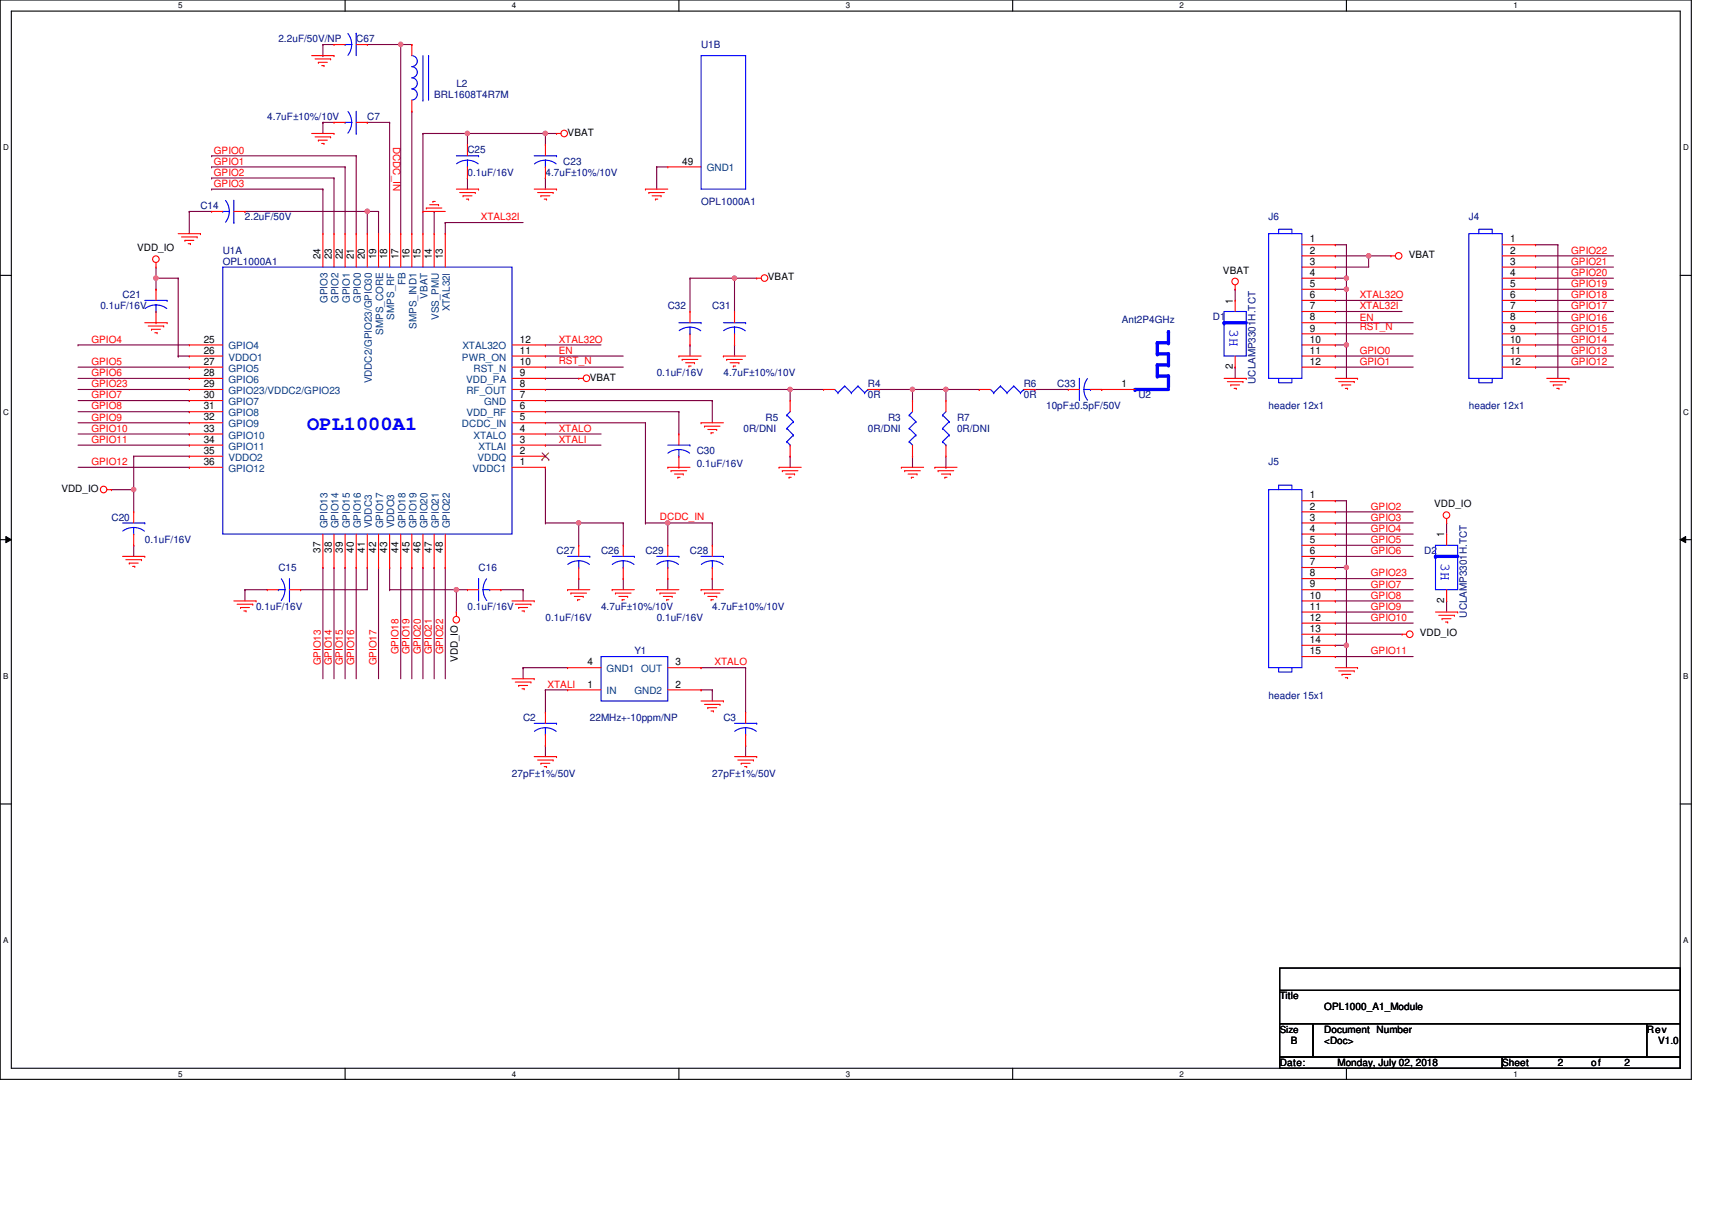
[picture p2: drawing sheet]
<svg xmlns="http://www.w3.org/2000/svg" width="297mm" height="210mm" viewBox="0 0 297 210" stroke-linecap="round" stroke-linejoin="round" font-family="sans-serif">
<defs><g id="words">
<text font-size="3.5" fill="#00f" x="53.3" y="74.6">OPL1000A1</text>
<g font-size="2.5" fill="#00f">
<text x="213.3" y="57.1" transform="rotate(90 213.3 57.1)">3H</text>
<text x="250" y="97.7" transform="rotate(90 250 97.7)">3H</text>
</g>
<g font-size="1.7" fill="#00007f">
<text x="48.3" y="7.3">2.2uF/50V/NP</text>
<text x="61.8" y="7.3">C67</text>
<text x="121.6" y="8.3">U1B</text>
<text x="75.3" y="17">BRL1608T4R7M</text>
<text x="79.2" y="15">L2</text>
<text x="46.4" y="20.8">4.7uF±10%/10V</text>
<text x="63.7" y="20.8">C7</text>
<text x="81.1" y="26.6">C25</text>
<text x="97.7" y="28.6">C23</text>
<text x="81.1" y="30.5">0.1uF/16V</text>
<text x="94.6" y="30.5">4.7uF±10%/10V</text>
<text x="121.6" y="35.5">OPL1000A1</text>
<text x="34.8" y="36.3">C14</text>
<text x="42.5" y="38.2">2.2uF/50V</text>
<text x="220.1" y="38.2">J6</text>
<text x="254.8" y="38.2">J4</text>
<text x="38.6" y="44">U1A</text>
<text x="38.6" y="45.9">OPL1000A1</text>
<text x="17.4" y="53.7">0.1uF/16V</text>
<text x="21.3" y="51.7">C21</text>
<text x="115.9" y="53.7">C32</text>
<text x="123.6" y="53.7">C31</text>
<text x="194.6" y="56">Ant2P4GHz</text>
<text x="210.5" y="55.6">D1</text>
<text x="113.9" y="65.2">0.1uF/16V</text>
<text x="125.5" y="65.2">4.7uF±10%/10V</text>
<text x="150.6" y="67.2">R4</text>
<text x="150.6" y="69.1">0R</text>
<text x="177.6" y="67.2">R6</text>
<text x="177.6" y="69.1">0R</text>
<text x="181.5" y="71">10pF±0.5pF/50V</text>
<text x="183.4" y="67.2">C33</text>
<text x="197.5" y="69.1">U2</text>
<text x="217.8" y="66.6" transform="rotate(-90 217.8 66.6)">UCLAMP3301H.TCT</text>
<text x="220.1" y="71">header 12x1</text>
<text x="254.8" y="71">header 12x1</text>
<text x="129" y="74.9">0R/DNI</text>
<text x="132.8" y="73">R5</text>
<text x="150.6" y="74.9">0R/DNI</text>
<text x="154.1" y="73">R3</text>
<text x="166" y="73">R7</text>
<text x="166" y="74.9">0R/DNI</text>
<text x="120.9" y="78.8">C30</text>
<text x="120.9" y="81.1">0.1uF/16V</text>
<text x="220.1" y="80.7">J5</text>
<text x="19.3" y="90.3">C20</text>
<text x="25.1" y="94.2">0.1uF/16V</text>
<text x="48.3" y="99">C15</text>
<text x="83" y="99">C16</text>
<text x="96.6" y="96.1">C27</text>
<text x="104.3" y="96.1">C26</text>
<text x="112" y="96.1">C29</text>
<text x="119.7" y="96.1">C28</text>
<text x="247.1" y="96.1">D2</text>
<text x="44.4" y="105.8">0.1uF/16V</text>
<text x="81.1" y="105.8">0.1uF/16V</text>
<text x="94.6" y="107.7">0.1uF/16V</text>
<text x="104.3" y="105.8">4.7uF±10%/10V</text>
<text x="113.9" y="107.7">0.1uF/16V</text>
<text x="123.6" y="105.8">4.7uF±10%/10V</text>
<text x="254.5" y="107.1" transform="rotate(-90 254.5 107.1)">UCLAMP3301H.TCT</text>
<text x="110.1" y="113.5">Y1</text>
<text x="90.8" y="125.1">C2</text>
<text x="102.3" y="125.1">22MHz+-10ppm/NP</text>
<text x="125.5" y="125.1">C3</text>
<text x="220.1" y="121.2">header 15x1</text>
<text x="88.8" y="134.7">27pF±1%/50V</text>
<text x="123.6" y="134.7">27pF±1%/50V</text>
</g>
<g font-size="1.7">
<text x="98.5" y="23.5">VBAT</text>
<text x="118.3" y="28.6">49</text>
<text x="23.8" y="43.6">VDD_IO</text>
<text x="55.6" y="45" transform="rotate(-90 55.6 45)">24</text>
<text x="57.5" y="45" transform="rotate(-90 57.5 45)">23</text>
<text x="59.5" y="45" transform="rotate(-90 59.5 45)">22</text>
<text x="61.4" y="45" transform="rotate(-90 61.4 45)">21</text>
<text x="63.3" y="45" transform="rotate(-90 63.3 45)">20</text>
<text x="65.3" y="45" transform="rotate(-90 65.3 45)">19</text>
<text x="67.2" y="45" transform="rotate(-90 67.2 45)">18</text>
<text x="69.1" y="45" transform="rotate(-90 69.1 45)">17</text>
<text x="71.1" y="45" transform="rotate(-90 71.1 45)">16</text>
<text x="73" y="45" transform="rotate(-90 73 45)">15</text>
<text x="74.9" y="45" transform="rotate(-90 74.9 45)">14</text>
<text x="76.9" y="45" transform="rotate(-90 76.9 45)">13</text>
<text x="212.2" y="47.5">VBAT</text>
<text x="227.2" y="42.1">1</text>
<text x="227.2" y="44">2</text>
<text x="227.2" y="45.9">3</text>
<text x="227.2" y="47.9">4</text>
<text x="244.4" y="44.8">VBAT</text>
<text x="262" y="42.1">1</text>
<text x="262" y="44">2</text>
<text x="262" y="45.9">3</text>
<text x="262" y="47.9">4</text>
<text x="133.2" y="48.6">VBAT</text>
<text x="213.9" y="52.7" transform="rotate(-90 213.9 52.7)">1</text>
<text x="227.2" y="49.8">5</text>
<text x="227.2" y="51.7">6</text>
<text x="227.2" y="53.6">7</text>
<text x="262" y="49.8">5</text>
<text x="262" y="51.7">6</text>
<text x="262" y="53.6">7</text>
<text x="35.3" y="59.4">25</text>
<text x="90.2" y="59.4">12</text>
<text x="227.2" y="55.6">8</text>
<text x="227.2" y="57.5">9</text>
<text x="227.2" y="59.4">10</text>
<text x="262" y="55.6">8</text>
<text x="262" y="57.5">9</text>
<text x="262" y="59.4">10</text>
<text x="35.3" y="61.4">26</text>
<text x="35.3" y="63.3">27</text>
<text x="35.3" y="65.2">28</text>
<text x="90.2" y="65.2">9</text>
<text x="90.2" y="63.3">10</text>
<text x="90.2" y="61.4">11</text>
<text x="213.9" y="64.1" transform="rotate(-90 213.9 64.1)">2</text>
<text x="227.2" y="61.4">11</text>
<text x="227.2" y="63.3">12</text>
<text x="262" y="61.4">11</text>
<text x="262" y="63.3">12</text>
<text x="35.3" y="69.1">30</text>
<text x="35.3" y="67.2">29</text>
<text x="35.3" y="71">31</text>
<text x="90.2" y="71">6</text>
<text x="90.2" y="69.1">7</text>
<text x="90.2" y="67.2">8</text>
<text x="102.3" y="66">VBAT</text>
<text x="194.6" y="67.2">1</text>
<text x="35.3" y="74.9">33</text>
<text x="35.3" y="72.9">32</text>
<text x="35.3" y="76.8">34</text>
<text x="90.2" y="76.8">3</text>
<text x="90.2" y="74.9">4</text>
<text x="90.2" y="72.9">5</text>
<text x="35.3" y="80.7">36</text>
<text x="35.3" y="78.7">35</text>
<text x="90.2" y="80.7">1</text>
<text x="90.2" y="78.7">2</text>
<text x="10.6" y="85.3">VDD_IO</text>
<text x="227.2" y="86.5">1</text>
<text x="227.2" y="88.4">2</text>
<text x="248.9" y="88">VDD_IO</text>
<text x="55.6" y="95.9" transform="rotate(-90 55.6 95.9)">37</text>
<text x="57.5" y="95.9" transform="rotate(-90 57.5 95.9)">38</text>
<text x="59.5" y="95.9" transform="rotate(-90 59.5 95.9)">39</text>
<text x="61.4" y="95.9" transform="rotate(-90 61.4 95.9)">40</text>
<text x="63.3" y="95.9" transform="rotate(-90 63.3 95.9)">41</text>
<text x="65.3" y="95.9" transform="rotate(-90 65.3 95.9)">42</text>
<text x="67.2" y="95.9" transform="rotate(-90 67.2 95.9)">43</text>
<text x="69.1" y="95.9" transform="rotate(-90 69.1 95.9)">44</text>
<text x="71.1" y="95.9" transform="rotate(-90 71.1 95.9)">45</text>
<text x="73" y="95.9" transform="rotate(-90 73 95.9)">46</text>
<text x="74.9" y="95.9" transform="rotate(-90 74.9 95.9)">47</text>
<text x="76.9" y="95.9" transform="rotate(-90 76.9 95.9)">48</text>
<text x="227.2" y="90.3">3</text>
<text x="227.2" y="92.2">4</text>
<text x="227.2" y="94.2">5</text>
<text x="250.6" y="93.2" transform="rotate(-90 250.6 93.2)">1</text>
<text x="227.2" y="96.1">6</text>
<text x="227.2" y="98">7</text>
<text x="227.2" y="100">8</text>
<text x="227.2" y="101.9">9</text>
<text x="227.2" y="103.8">10</text>
<text x="227.2" y="105.8">11</text>
<text x="227.2" y="107.7">12</text>
<text x="250.6" y="104.6" transform="rotate(-90 250.6 104.6)">2</text>
<text x="227.2" y="109.6">13</text>
<text x="227.2" y="111.5">14</text>
<text x="227.2" y="113.5">15</text>
<text x="246.4" y="110.4">VDD_IO</text>
<text x="79.4" y="114.9" transform="rotate(-90 79.4 114.9)">VDD_IO</text>
<text x="102" y="119.3">1</text>
<text x="102" y="115.4">4</text>
<text x="117.2" y="119.3">2</text>
<text x="117.2" y="115.4">3</text>
<text x="222" y="173.4">Title</text>
<text x="222" y="179.1">Size</text>
<text x="229.8" y="179.1">Document Number</text>
<text x="229.8" y="175.3">OPL1000_A1_Module</text>
<text x="285.7" y="179.1">Rev</text>
<text x="222" y="184.9">Date:</text>
<text x="224" y="181.1">B</text>
<text x="229.8" y="181.1">&lt;Doc&gt;</text>
<text x="232.1" y="184.9">Monday, July 02, 2018</text>
<text x="260.6" y="184.9">Sheet</text>
<text x="270.3" y="184.9">2</text>
<text x="276.1" y="184.9">of</text>
<text x="281.9" y="184.9">2</text>
<text x="287.7" y="181.1">V1.0</text>
</g>
<g font-size="1.7" fill="#f00">
<text x="37.1" y="28.6">GPIO1</text>
<text x="37.1" y="26.6">GPIO0</text>
<text x="68.2" y="25.5" transform="rotate(90 68.2 25.5)">DCDC_IN</text>
<text x="37.1" y="32.4">GPIO3</text>
<text x="37.1" y="30.5">GPIO2</text>
<text x="83.4" y="38.2">XTAL32I</text>
<text x="272.6" y="44">GPIO22</text>
<text x="272.6" y="46">GPIO21</text>
<text x="272.6" y="47.9">GPIO20</text>
<text x="235.9" y="53.7">XTAL32I</text>
<text x="235.9" y="51.7">XTAL32O</text>
<text x="272.6" y="53.7">GPIO17</text>
<text x="272.6" y="49.8">GPIO19</text>
<text x="272.6" y="51.7">GPIO18</text>
<text x="15.9" y="59.5">GPIO4</text>
<text x="96.9" y="59.5">XTAL32O</text>
<text x="235.9" y="55.6">EN</text>
<text x="235.9" y="57.3">RST_N</text>
<text x="272.6" y="59.5">GPIO14</text>
<text x="272.6" y="57.5">GPIO15</text>
<text x="272.6" y="55.6">GPIO16</text>
<text x="15.9" y="65.3">GPIO6</text>
<text x="15.9" y="63.3">GPIO5</text>
<text x="96.9" y="63.1">RST_N</text>
<text x="96.9" y="61.4">EN</text>
<text x="235.9" y="61.4">GPIO0</text>
<text x="235.9" y="63.3">GPIO1</text>
<text x="272.6" y="63.3">GPIO12</text>
<text x="272.6" y="61.4">GPIO13</text>
<text x="15.9" y="67.2">GPIO23</text>
<text x="15.9" y="71">GPIO8</text>
<text x="15.9" y="69.1">GPIO7</text>
<text x="15.9" y="76.8">GPIO11</text>
<text x="15.9" y="74.9">GPIO10</text>
<text x="15.9" y="73">GPIO9</text>
<text x="96.9" y="74.9">XTALO</text>
<text x="96.9" y="76.8">XTALI</text>
<text x="15.9" y="80.7">GPIO12</text>
<text x="237.8" y="88.4">GPIO2</text>
<text x="114.5" y="90.1">DCDC_IN</text>
<text x="237.8" y="90.3">GPIO3</text>
<text x="237.8" y="92.3">GPIO4</text>
<text x="237.8" y="94.2">GPIO5</text>
<text x="237.8" y="96.1">GPIO6</text>
<text x="237.8" y="100">GPIO23</text>
<text x="237.8" y="101.9">GPIO7</text>
<text x="237.8" y="103.9">GPIO8</text>
<text x="237.8" y="105.8">GPIO9</text>
<text x="237.8" y="107.7">GPIO10</text>
<text x="69.1" y="113.5" transform="rotate(-90 69.1 113.5)">GPIO18</text>
<text x="71.1" y="113.5" transform="rotate(-90 71.1 113.5)">GPIO19</text>
<text x="73" y="113.5" transform="rotate(-90 73 113.5)">GPIO20</text>
<text x="74.9" y="113.5" transform="rotate(-90 74.9 113.5)">GPIO21</text>
<text x="76.9" y="113.5" transform="rotate(-90 76.9 113.5)">GPIO22</text>
<text x="237.8" y="113.5">GPIO11</text>
<text x="55.6" y="115.4" transform="rotate(-90 55.6 115.4)">GPIO13</text>
<text x="57.6" y="115.4" transform="rotate(-90 57.6 115.4)">GPIO14</text>
<text x="59.5" y="115.4" transform="rotate(-90 59.5 115.4)">GPIO15</text>
<text x="61.4" y="115.4" transform="rotate(-90 61.4 115.4)">GPIO16</text>
<text x="65.3" y="115.4" transform="rotate(-90 65.3 115.4)">GPIO17</text>
<text x="95" y="119.3">XTALI</text>
<text x="124" y="115.4">XTALO</text>
</g>
<g font-size="1.7" fill="#00407f">
<text x="122.6" y="29.7">GND1</text>
<text x="56.8" y="52.6" transform="rotate(-90 56.8 52.6)">GPIO3</text>
<text x="58.8" y="52.6" transform="rotate(-90 58.8 52.6)">GPIO2</text>
<text x="60.7" y="52.6" transform="rotate(-90 60.7 52.6)">GPIO1</text>
<text x="62.6" y="52.6" transform="rotate(-90 62.6 52.6)">GPIO0</text>
<text x="70.3" y="49.5" transform="rotate(-90 70.3 49.5)">FB</text>
<text x="74.2" y="51.8" transform="rotate(-90 74.2 51.8)">VBAT</text>
<text x="78.1" y="54" transform="rotate(-90 78.1 54)">XTAL32I</text>
<text x="66.5" y="58.1" transform="rotate(-90 66.5 58.1)">SMPS_CORE</text>
<text x="68.4" y="55.4" transform="rotate(-90 68.4 55.4)">SMPS_RF</text>
<text x="72.3" y="57.1" transform="rotate(-90 72.3 57.1)">SMPS_IND1</text>
<text x="76.1" y="55.5" transform="rotate(-90 76.1 55.5)">VSS_PMU</text>
<text x="39.6" y="60.6">GPIO4</text>
<text x="39.6" y="62.5">VDDO1</text>
<text x="39.6" y="64.5">GPIO5</text>
<text x="80.2" y="62.5">PWR_ON</text>
<text x="80.2" y="60.6">XTAL32O</text>
<text x="82.2" y="64.5">RST_N</text>
<text x="39.6" y="70.3">GPIO7</text>
<text x="39.6" y="68.3">GPIO23/VDDC2/GPIO23</text>
<text x="39.6" y="66.4">GPIO6</text>
<text x="64.5" y="66.5" transform="rotate(-90 64.5 66.5)">VDDC2/GPIO23/GPIO30</text>
<text x="80.9" y="66.4">VDD_PA</text>
<text x="80.9" y="68.3">RF_OUT</text>
<text x="84" y="70.3">GND</text>
<text x="39.6" y="76.1">GPIO10</text>
<text x="39.6" y="74.1">GPIO9</text>
<text x="39.6" y="72.2">GPIO8</text>
<text x="39.6" y="78">GPIO11</text>
<text x="80.2" y="74.1">DCDC_IN</text>
<text x="80.9" y="72.2">VDD_RF</text>
<text x="82.2" y="76.1">XTALO</text>
<text x="83" y="78">XTLAI</text>
<text x="39.6" y="81.9">GPIO12</text>
<text x="39.6" y="79.9">VDDO2</text>
<text x="82" y="81.9">VDDC1</text>
<text x="82.8" y="79.9">VDDQ</text>
<text x="56.8" y="91.7" transform="rotate(-90 56.8 91.7)">GPIO13</text>
<text x="58.8" y="91.7" transform="rotate(-90 58.8 91.7)">GPIO14</text>
<text x="60.7" y="91.7" transform="rotate(-90 60.7 91.7)">GPIO15</text>
<text x="62.6" y="91.7" transform="rotate(-90 62.6 91.7)">GPIO16</text>
<text x="64.5" y="91.7" transform="rotate(-90 64.5 91.7)">VDDC3</text>
<text x="66.5" y="91.7" transform="rotate(-90 66.5 91.7)">GPIO17</text>
<text x="68.4" y="91.7" transform="rotate(-90 68.4 91.7)">VDDO3</text>
<text x="70.3" y="91.7" transform="rotate(-90 70.3 91.7)">GPIO18</text>
<text x="72.3" y="91.7" transform="rotate(-90 72.3 91.7)">GPIO19</text>
<text x="74.2" y="91.7" transform="rotate(-90 74.2 91.7)">GPIO20</text>
<text x="76.1" y="91.7" transform="rotate(-90 76.1 91.7)">GPIO21</text>
<text x="78.1" y="91.7" transform="rotate(-90 78.1 91.7)">GPIO22</text>
<text x="105.3" y="116.6">GND1 OUT</text>
<text x="105.3" y="120.5">IN</text>
<text x="110.1" y="120.5">GND2</text>
</g>
<g font-size="1.4">
<text x="30.9" y="1.5">5</text>
<text x="88.8" y="1.5">4</text>
<text x="146.7" y="1.5">3</text>
<text x="204.7" y="1.5">2</text>
<text x="262.6" y="1.5">1</text>
<text x=".5" y="26.1">D</text>
<text x="292" y="26.1">D</text>
<text x=".5" y="71.9">C</text>
<text x="292" y="71.9">C</text>
<text x=".5" y="117.8">B</text>
<text x="292" y="117.8">B</text>
<text x=".5" y="163.6">A</text>
<text x="292" y="163.6">A</text>
<text x="30.9" y="186.8">5</text>
<text x="88.8" y="186.8">4</text>
<text x="146.7" y="186.8">3</text>
<text x="204.7" y="186.8">2</text>
<text x="262.6" y="186.8">1</text>
</g>
</g></defs>
<path d="M0 0h293.5v187.2h-293.5zM2 1.9h289.5v183.4h-289.5z" fill="none" stroke="#000" stroke-width=".19"/>
<g fill="#fff">
<path d="M30.9 .2h.8v1.6h-.8z"/>
<path d="M30.9 185.5h.8v1.6h-.8z"/>
</g>
<path d="M59.9 0v1.9M59.9 185.3v1.9" fill="none" stroke="#000" stroke-width=".19"/>
<g fill="#fff">
<path d="M88.8 .2h.8v1.6h-.8z"/>
<path d="M88.8 185.5h.8v1.6h-.8z"/>
</g>
<path d="M117.8 0v1.9M117.8 185.3v1.9" fill="none" stroke="#000" stroke-width=".19"/>
<g fill="#fff">
<path d="M146.7 .2h.8v1.6h-.8z"/>
<path d="M146.7 185.5h.8v1.6h-.8z"/>
</g>
<path d="M175.7 0v1.9M175.7 185.3v1.9" fill="none" stroke="#000" stroke-width=".19"/>
<g fill="#fff">
<path d="M204.7 .2h.7v1.6h-.7z"/>
<path d="M204.7 185.5h.7v1.6h-.7z"/>
</g>
<path d="M233.6 0v1.9M233.6 185.3v1.9" fill="none" stroke="#000" stroke-width=".19"/>
<g fill="#fff">
<path d="M262.6 .2h.7v1.6h-.7z"/>
<path d="M262.6 185.5h.7v1.6h-.7z"/>
<path d="M.5 24.8h1v1.6h-1z"/>
<path d="M292 24.8h1v1.6h-1z"/>
<path d="M.5 70.7h1v1.5h-1z"/>
<path d="M292 70.7h1v1.5h-1z"/>
</g>
<path d="M0 47.8h2M291.5 47.8h2" fill="none" stroke="#000" stroke-width=".19"/>
<g fill="#fff">
<path d="M.5 116.5h.9v1.6h-.9z"/>
<path d="M292 116.5h.9v1.6h-.9z"/>
</g>
<path d="M0 93.6h2M291.5 93.6h2" fill="none" stroke="#000" stroke-width=".19"/>
<path d="M1 93.1l1 .5-1 .5zM291.5 93.6l1-.5v1z" fill="#000"/>
<path d="M1 93.1l1 .5-1 .5zM291.5 93.6l1-.5v1z" fill="none" stroke="#000" stroke-width=".17"/>
<g fill="#fff">
<path d="M.5 162.4h.9v1.5h-.9z"/>
<path d="M292 162.4h.9v1.5h-.9z"/>
</g>
<path d="M0 139.5h2M291.5 139.5h2" fill="none" stroke="#000" stroke-width=".19"/>
<g fill="none" stroke="#7f0040" stroke-width=".19">
<path d="M56 98.4h.1M56 98.4v19.4M58 98.4h.1M58 98.4v19.4M59.9 98.4h.1M59.9 98.4v19.4M61.8 98.4h.1M61.8 98.4v19.4M63.7 98.4h.1M63.7 98.4v3.9h-11.5M65.7 98.4h.1M65.7 98.4v19.4"/>
<path d="M69.5 98.4h.1M69.5 98.4v19.4M71.5 98.4h.1M71.5 98.4v19.4M73.4 98.4h.1M73.4 98.4v19.4M75.3 98.4h.1M75.3 98.4v19.4M77.3 98.4h.1M77.3 98.4v19.4M42.5 102.3h.1M42.5 102.3h3.9"/>
<path d="M52.2 102.3h.1M67.6 102.3h.1M67.6 102.3h11.6M90.8 115.8h.1M90.8 115.8h7.7M94.6 119.7h.1M94.6 119.7h3.9M94.6 119.7v3.8M121.6 119.7h.1M121.6 115.8h.1M121.6 119.7h2M121.6 115.8h7.8"/>
<path d="M123.6 119.7h.1M123.6 119.7v1.9M129.4 115.8h.1M129.4 115.8v7.7M94.6 129.3h.1M94.6 129.3v2M129.4 129.3h.1M129.4 129.3v2"/>
</g>
<circle cx="79.2" cy="102.3" r=".38" fill="#f0f"/>
<circle cx="79.2" cy="102.3" r=".38" fill="none" stroke="#f0f" stroke-width=".19"/>
<g fill="none" stroke="#7f0040" stroke-width=".19">
<path d="M231.7 44.4h.1M231.7 46.3h.1M231.7 44.4h9.6M237.5 44.4h.1M237.5 44.4v1.9h-5.8M67.6 98.4h.1M67.6 98.4v3.9M231.7 90.7h.1M231.7 88.8h.1M231.7 92.6h.1M231.7 94.6h.1M231.7 96.5h.1"/>
<path d="M231.7 90.7h13.5M231.7 88.8h13.5M231.7 92.6h13.5M231.7 94.6h13.5M231.7 96.5h13.5M251 90.7h.1M251 90.7v1.9M79.2 102.3h.1M79.2 102.3h1.9M79.2 102.3v3.9M86.9 102.3h.1M86.9 102.3h3.9"/>
<path d="M251 104.2h.1M251 104.2v2"/>
</g>
<circle cx="237.5" cy="44.4" r=".38" fill="#f0f"/>
<circle cx="237.5" cy="44.4" r=".38" fill="none" stroke="#f0f" stroke-width=".19"/>
<g fill="none" stroke="#7f0040" stroke-width=".19">
<path d="M231.7 54h.1M231.7 52.1h.1M231.7 56h.1M231.7 57.9h.1M231.7 42.5h.1M231.7 48.3h.1M231.7 54h11.6M231.7 52.1h11.6M231.7 56h13.5M231.7 57.9h13.5M231.7 42.5h1.9M231.7 48.3h1.9"/>
<path d="M233.6 42.5h.1M233.6 48.3h.1M233.6 42.5v7.7M231.7 61.8h.1M231.7 63.7h.1M231.7 61.8h13.5M231.7 63.7h13.5"/>
</g>
<circle cx="233.6" cy="50.2" r=".38" fill="#f0f"/>
<circle cx="233.6" cy="50.2" r=".38" fill="none" stroke="#f0f" stroke-width=".19"/>
<circle cx="233.6" cy="48.2" r=".38" fill="#f0f"/>
<circle cx="233.6" cy="48.2" r=".38" fill="none" stroke="#f0f" stroke-width=".19"/>
<path d="M231.7 50.2h.1M231.7 59.8h.1M231.7 50.2h1.9M233.6 50.2h.1M233.6 50.2v9.6h-1.9" fill="none" stroke="#7f0040" stroke-width=".19"/>
<circle cx="233.6" cy="59.8" r=".38" fill="#f0f"/>
<circle cx="233.6" cy="59.8" r=".38" fill="none" stroke="#f0f" stroke-width=".19"/>
<g fill="none" stroke="#7f0040" stroke-width=".19">
<path d="M233.6 59.8h.1M233.6 59.8v5.8M266.4 59.8h.1M266.4 57.9h.1M266.4 56h.1M266.4 54h.1M266.4 44.4h.1M266.4 46.3h.1M266.4 48.3h.1M266.4 50.2h.1M266.4 52.1h.1M266.4 42.5h.1"/>
<path d="M266.4 59.8h13.5M266.4 57.9h13.5M266.4 56h13.5M266.4 54h13.5M266.4 44.4h13.5M266.4 46.3h13.5M266.4 48.3h13.5M266.4 50.2h13.5M266.4 52.1h13.5M266.4 42.5h3.9M270.3 42.5h.1M270.3 42.5v23.1"/>
<path d="M266.4 63.7h.1M266.4 61.8h.1M266.4 63.7h13.5M266.4 61.8h13.5M233.6 86.9h.1M233.6 86.9v11.5M231.7 104.2h.1M231.7 106.2h.1M231.7 108.1h.1M231.7 100.4h.1M231.7 102.3h.1M231.7 104.2h13.5"/>
<path d="M231.7 106.2h13.5M231.7 108.1h13.5M231.7 100.4h13.5M231.7 102.3h13.5"/>
</g>
<circle cx="233.6" cy="98.4" r=".38" fill="#f0f"/>
<circle cx="233.6" cy="98.4" r=".38" fill="none" stroke="#f0f" stroke-width=".19"/>
<path d="M231.7 86.9h.1M231.7 98.4h.1M231.7 86.9h1.9M231.7 98.4h1.9M233.6 98.4h.1M233.6 98.4v13.6" fill="none" stroke="#7f0040" stroke-width=".19"/>
<circle cx="233.6" cy="111.9" r=".38" fill="#f0f"/>
<circle cx="233.6" cy="111.9" r=".38" fill="none" stroke="#f0f" stroke-width=".19"/>
<g fill="none" stroke="#7f0040" stroke-width=".19">
<path d="M13.5 59.8h.1M13.5 59.8h19.3M13.5 67.6h19.3M13.5 65.6h19.3M13.5 63.7h19.3M13.5 77.2h19.3M13.5 75.3h19.3M13.5 73.3h19.3M13.5 71.4h19.3M13.5 69.5h19.3M23.2 79.1h9.6M32.8 67.6h.1"/>
<path d="M32.8 65.6h.1M32.8 63.7h.1M32.8 77.2h.1M32.8 75.3h.1M32.8 73.3h.1M32.8 71.4h.1M32.8 69.5h.1M32.8 79.1h.1M13.5 81.1h19.3M19.3 84.9h.1M19.3 84.9h3.9M32.8 81.1h.1"/>
<path d="M231.7 112h.1M231.7 113.9h.1M231.7 110h.1M231.7 112h1.9M231.7 113.9h13.5M231.7 110h11.6M233.6 112h.1M233.6 112v3.8"/>
</g>
<circle cx="23.2" cy="84.9" r=".38" fill="#f0f"/>
<circle cx="23.2" cy="84.9" r=".38" fill="none" stroke="#f0f" stroke-width=".19"/>
<g fill="none" stroke="#7f0040" stroke-width=".19">
<path d="M36.7 32.8h.1M36.7 30.9h.1M36.7 29h.1M36.7 27h.1M36.7 32.8h19.3M36.7 30.9h21.3M36.7 29h23.2M36.7 27h25.1M56 32.8h.1M56 21.2h.1M56 21.2v2M56 32.8v7.7"/>
<path d="M56 21.2h2M58 30.9h.1M58 30.9v9.6M59.9 29h.1M59.9 29v11.5M61.8 27h.1M61.8 27v13.5M63.7 21.2h.1M63.7 21.2h3.9M67.6 21.2h.1M67.6 21.2v19.3M73.4 23.2h.1"/>
<path d="M73.4 23.2v17.3M73.4 23.2h7.7M75.3 36.7h.1M75.3 36.7v3.8M77.3 38.6h.1M77.3 38.6v1.9M81.1 30.9h.1M81.1 23.2h.1M81.1 30.9v1.9M94.6 30.9h.1M94.6 30.9v1.9M23.2 79.1h.1"/>
<path d="M23.2 79.1v9.7M30.9 61.8h.1M30.9 61.8h1.9M23.2 84.9h.1M23.2 94.6h.1M23.2 94.6v1.9"/>
</g>
<circle cx="81.1" cy="23.1" r=".38" fill="#f0f"/>
<circle cx="81.1" cy="23.1" r=".38" fill="none" stroke="#f0f" stroke-width=".19"/>
<path d="M94.6 23.2h.1M94.6 23.2v1.9" fill="none" stroke="#7f0040" stroke-width=".19"/>
<circle cx="94.6" cy="23.1" r=".38" fill="#f0f"/>
<circle cx="94.6" cy="23.1" r=".38" fill="none" stroke="#f0f" stroke-width=".19"/>
<g fill="none" stroke="#7f0040" stroke-width=".19">
<path d="M32.8 36.7h.1M32.8 36.7h3.9M32.8 36.7v3.8M42.5 36.7h.1M42.5 36.7h23.2M63.7 36.7h.1M63.7 36.7v3.8M65.7 36.7h.1M65.7 36.7v3.8M81.1 23.2h.1M81.1 23.2h15.5M81.1 23.2v1.9"/>
<path d="M94.6 23.2h.1"/>
</g>
<circle cx="63.7" cy="36.7" r=".38" fill="#f0f"/>
<circle cx="63.7" cy="36.7" r=".38" fill="none" stroke="#f0f" stroke-width=".19"/>
<path d="M56 9.7h.1M56 7.7h.1M56 7.7v2M56 7.7h2M63.7 7.7h5.8M69.5 7.7h.1M69.5 7.7v32.8M71.5 19.3h.1M71.5 19.3v21.2" fill="none" stroke="#7f0040" stroke-width=".19"/>
<circle cx="69.5" cy="7.7" r=".38" fill="#f0f"/>
<circle cx="69.5" cy="7.7" r=".38" fill="none" stroke="#f0f" stroke-width=".19"/>
<g fill="none" stroke="#7f0040" stroke-width=".19">
<path d="M69.5 7.7h2M71.5 7.7h.1M119.7 59.8h.1M119.7 48.3h.1M119.7 48.3v5.7M119.7 59.8v2M127.4 48.3h.1M127.4 48.3v5.7M94.6 63.7h.1M94.6 61.8h.1M94.6 63.7h13.5M94.6 61.8h13.5"/>
<path d="M214.3 63.7h.1M214.3 63.7v1.9"/>
</g>
<circle cx="127.4" cy="48.2" r=".38" fill="#f0f"/>
<circle cx="127.4" cy="48.2" r=".38" fill="none" stroke="#f0f" stroke-width=".19"/>
<g fill="none" stroke="#7f0040" stroke-width=".19">
<path d="M119.7 48.3h11.6M127.4 59.8h.1M127.4 48.3h.1M127.4 59.8v2M94.6 65.6h.1M94.6 75.3h.1M94.6 77.2h.1M94.6 65.6h5.8M94.6 75.3h9.7M94.6 77.2h9.7M100.4 90.7h.1M100.4 90.7v3.9"/>
<path d="M100.4 90.7h7.7M100.4 100.4h.1M100.4 100.4v1.9"/>
</g>
<circle cx="100.4" cy="90.7" r=".38" fill="#f0f"/>
<circle cx="100.4" cy="90.7" r=".38" fill="none" stroke="#f0f" stroke-width=".19"/>
<g fill="none" stroke="#7f0040" stroke-width=".19">
<path d="M108.1 90.7h.1M108.1 90.7v3.9M112 90.7h.1M112 90.7h3.9M115.9 90.7h.1M115.9 90.7v3.9M123.6 90.7h.1M123.6 90.7v3.9M108.1 100.4h.1M108.1 100.4v1.9M115.9 100.4h.1M115.9 100.4v1.9"/>
<path d="M123.6 100.4h.1M123.6 100.4v1.9"/>
</g>
<circle cx="115.8" cy="90.7" r=".38" fill="#f0f"/>
<circle cx="115.8" cy="90.7" r=".38" fill="none" stroke="#f0f" stroke-width=".19"/>
<g fill="none" stroke="#7f0040" stroke-width=".19">
<path d="M77.3 38.6h.1M77.3 38.6h13.5M113.9 29h.1M113.9 29h2M113.9 29v3.8M94.6 59.8h.1M94.6 59.8h9.7M94.6 71.4h.1M94.6 71.4h23.2M94.6 67.6h48.3M117.8 71.4h.1M117.8 71.4v3.9"/>
<path d="M137.1 79.1h.1M137.1 67.6h.1M137.1 67.6v1.9M137.1 79.1v2M152.5 67.6h5.8M158.3 67.6h.1M158.3 79.1h.1M158.3 79.1v2M94.6 90.7h.1M94.6 90.7h5.8M115.9 90.7h.1M115.9 90.7h7.7"/>
</g>
<circle cx="137.1" cy="67.6" r=".38" fill="#f0f"/>
<circle cx="137.1" cy="67.6" r=".38" fill="none" stroke="#f0f" stroke-width=".19"/>
<path d="M94.6 69.5h29M123.6 69.5h.1M123.6 69.5v3.8M158.3 69.5h.1M164.1 67.6h.1M164.1 67.6h-5.8v1.9M179.6 67.6h.1M179.6 67.6h5.8" fill="none" stroke="#7f0040" stroke-width=".19"/>
<circle cx="158.3" cy="67.6" r=".38" fill="#f0f"/>
<circle cx="158.3" cy="67.6" r=".38" fill="none" stroke="#f0f" stroke-width=".19"/>
<path d="M164.1 67.6h.1M164.1 67.6v1.9M164.1 79.1v2M189.2 67.6h.1M189.2 67.6h2M164.1 81.1h.1" fill="none" stroke="#7f0040" stroke-width=".19"/>
<circle cx="164.1" cy="67.6" r=".38" fill="#f0f"/>
<circle cx="164.1" cy="67.6" r=".38" fill="none" stroke="#f0f" stroke-width=".19"/>
<g fill="none" stroke="#7f0040" stroke-width=".19">
<path d="M27.1 48.3h.1M27.1 50.2h.1M27.1 46.3v3.9M27.1 48.3h3.8M30.9 48.3h.1M30.9 48.3v13.5M214.3 50.2h.1M214.3 50.2v1.9M30.9 61.8h.1M94.6 73.3h17.4M112 73.3h.1M112 73.3v17.4"/>
<path d="M164.1 67.6h5.8M169.9 67.6h.1M94.6 81.1h.1M94.6 81.1v9.6M112 90.7h.1M42.5 102.3h.1M42.5 102.3v1.9M90.8 115.8h.1M90.8 102.3h.1M90.8 102.3v1.9M90.8 115.8v2"/>
</g>
<circle cx="27.1" cy="48.2" r=".38" fill="#f0f"/>
<circle cx="27.1" cy="48.2" r=".38" fill="none" stroke="#f0f" stroke-width=".19"/>
<g fill="none" stroke="#f00" stroke-width=".19">
<path d="M54.1 9.7h3.9M54.7 10.2h2.7M55.2 10.8h.1M55.2 10.8h1.6M55.8 11.4h.4M56.2 11.4h.1M57.4 10.2h.1M58 9.7h.1M54.1 23.2h3.9M54.7 23.7h2.7M55.2 24.3h.1M55.2 24.3h1.6"/>
<path d="M55.8 24.9h.4M56.2 24.9h.1M57.4 23.7h.1M58 23.2h.1M73.4 36.7h.1M73.4 36.7h3.9M74 36.1h.1M74 36.1h2.7M74.5 35.5h1.6M75.1 34.9h.1M75.1 34.9h.4M76.1 35.5h.1"/>
<path d="M79.2 32.8h3.8M79.8 33.4h2.7M80.3 34h.1M80.3 34h1.6M80.9 34.5h.4M81.3 34.5h.1M82.5 33.4h.1M83 32.8h.1M92.7 32.8h3.9M93.3 33.4h2.7M93.8 34h.1M93.8 34h1.6"/>
<path d="M94.4 34.5h.4M94.8 34.5h.1M96 33.4h.1M96.6 32.8h.1M96.6 23.2h.1M96.6 23.2h.7M112 32.8h.1M112 32.8h3.9M112.6 33.4h.1M112.6 33.4h2.7M113.2 34h1.5M113.7 34.5h.1"/>
<path d="M113.7 34.5h.4M114.7 34h.1M25.1 56h3.9M25.7 56.6h2.7M26.3 57.1h.1M26.3 57.1h1.5M26.9 57.7h.4M27.1 46.3h.1M27.1 45.6v.7M27.3 57.7h.1M28.4 56.6h.1M29 56h.1"/>
<path d="M30.9 40.5h3.9M31.5 41.1h2.7M32.1 41.7h.1M32.1 41.7h1.5M32.7 42.3h.3M33 42.3h.1M34.2 41.1h.1M34.8 40.5h.1M131.3 48.3h.1M131.3 48.3h.8M214.3 50.2h.1M214.3 49.4v.8"/>
<path d="M241.3 44.4h.1M241.3 44.4h.8M100.4 65.6h.1M100.4 65.6h.8M117.8 61.8h.1M117.8 61.8h3.8M118.4 62.4h.1M118.4 62.4h2.7M119 62.9h1.5M119.5 63.5h.1M119.5 63.5h.4M120.5 62.9h.1"/>
<path d="M121.6 73.3h.1M121.6 73.3h3.9M122.2 73.9h.1M122.2 73.9h2.7M122.8 74.5h1.6M123.4 75.1h.1M123.4 75.1h.4M124.4 74.5h.1M125.5 61.8h.1M125.5 61.8h3.9M126.1 62.4h.1M126.1 62.4h2.7"/>
<path d="M126.7 62.9h1.5M127.3 63.5h.1M127.3 63.5h.3M128.2 62.9h.1M212.4 65.6h3.8M213 66.2h2.7M213.5 66.8h.1M213.5 66.8h1.6M214.1 67.4h.4M214.5 67.4h.1M215.7 66.2h.1M216.2 65.6h.1"/>
<path d="M231.7 65.6h3.8M232.3 66.2h2.7M232.9 66.8h.1M232.9 66.8h1.5M233.4 67.4h.4M233.8 67.4h.1M235 66.2h.1M235.5 65.6h.1M268.4 65.6h3.8M268.9 66.2h2.7M269.5 66.8h.1M269.5 66.8h1.6"/>
<path d="M270.1 67.4h.4M270.5 67.4h.1M271.6 66.2h.1M272.2 65.6h.1M18.6 84.9h.7M19.3 84.9h.1M21.3 96.5h3.8M21.8 97.1h2.7M22.4 97.7h.1M22.4 97.7h1.6M23 98.3h.4M23.4 98.3h.1"/>
<path d="M24.5 97.1h.1M25.1 96.5h.1M115.9 81.1h.1M115.9 81.1h3.8M116.4 81.7h.1M116.4 81.7h2.7M117 82.2h1.6M117.6 82.8h.1M117.6 82.8h.4M118.6 82.2h.1M135.2 81.1h.1M135.2 81.1h3.8"/>
<path d="M135.7 81.7h.1M135.7 81.7h2.7M136.3 82.2h1.6M136.9 82.8h.1M136.9 82.8h.4M137.9 82.2h.1M156.4 81.1h.1M156.4 81.1h3.8M157 81.7h.1M157 81.7h2.7M157.6 82.2h1.5M158.1 82.8h.1"/>
<path d="M158.1 82.8h.4M159.1 82.2h.1M162.2 81.1h.1M162.2 81.1h3.8M162.8 81.7h.1M162.8 81.7h2.7M163.3 82.2h1.6M163.9 82.8h.1M163.9 82.8h.4M164.9 82.2h.1M251 90.7h.1M251 90v.7"/>
<path d="M40.6 104.2h3.8M41.1 104.8h2.8M41.7 105.4h.1M41.7 105.4h1.6M42.3 106h.4M42.7 106h.1M43.9 104.8h.1M44.4 104.2h.1M79.2 106.2h.1M79.2 106.2v.7M88.8 117.8h3.9M88.8 104.2h3.9"/>
<path d="M89.4 118.3h2.7M89.4 104.8h2.7M90 118.9h.1M90 105.4h.1M90 118.9h1.5M90 105.4h1.5M90.6 119.5h.3M90.6 106h.3M90.9 119.5h.1M90.9 106h.1M92.1 118.3h.1M92.1 104.8h.1"/>
<path d="M92.7 117.8h.1M92.7 104.2h.1M98.5 102.3h.1M98.5 102.3h3.8M99.1 102.9h.1M99.1 102.9h2.7M99.6 103.5h1.6M100.2 104h.1M100.2 104h.4M101.2 103.5h.1M106.2 102.3h.1M106.2 102.3h3.9"/>
<path d="M106.8 102.9h.1M106.8 102.9h2.7M107.4 103.5h1.5M107.9 104h.1M107.9 104h.4M108.9 103.5h.1M113.9 102.3h.1M113.9 102.3h3.9M114.5 102.9h.1M114.5 102.9h2.7M115.1 103.5h1.5M115.7 104h.1"/>
<path d="M115.7 104h.4M116.6 103.5h.1M121.6 102.3h.1M121.6 102.3h3.9M122.2 102.9h.1M122.2 102.9h2.7M122.8 103.5h1.6M123.4 104h.1M123.4 104h.4M124.4 103.5h.1M231.7 115.8h3.8M232.3 116.4h2.7"/>
<path d="M232.9 117h.1M232.9 117h1.5M233.4 117.6h.4M233.8 117.6h.1M235 116.4h.1M235.5 115.8h.1M243.3 110h.1M243.3 110h.7M249.1 106.2h3.8M249.6 106.7h2.7M250.2 107.3h.1M250.2 107.3h1.6"/>
<path d="M250.8 107.9h.4M251.2 107.9h.1M252.3 106.7h.1M252.9 106.2h.1M92.7 131.3h3.9M93.3 131.8h2.7M93.8 132.4h.1M93.8 132.4h1.6M94.4 133h.4M94.8 133h.1M96 131.8h.1M96.6 131.3h.1"/>
<path d="M121.6 121.6h3.9M122.2 122.2h2.7M122.8 122.8h.1M122.8 122.8h1.6M123.4 123.3h.4M123.8 123.3h.1M124.9 122.2h.1M125.5 121.6h.1M127.4 131.3h3.9M128 131.8h2.7M128.6 132.4h.1M128.6 132.4h1.6"/>
<path d="M129.2 133h.4M129.6 133h.1M130.7 131.8h.1M131.3 131.3h.1"/>
<circle cx="97.9" cy="23.2" r=".57"/>
<circle cx="27" cy="45" r=".57"/>
<circle cx="132.6" cy="48.2" r=".57"/>
<circle cx="214.3" cy="48.8" r=".57"/>
<circle cx="242.7" cy="44.4" r=".57"/>
<circle cx="101.7" cy="65.6" r=".57"/>
<circle cx="18" cy="84.9" r=".57"/>
<circle cx="251" cy="89.4" r=".57"/>
<circle cx="79.2" cy="107.5" r=".57"/>
<circle cx="244.6" cy="110" r=".57"/>
</g>
<path d="M222 167.9h69.5v3.9h-69.5zM222 171.8h69.5v5.8h-69.5zM222 177.6h5.8v5.8h-5.8zM227.8 177.6h57.9v5.8h-57.9zM285.7 177.6h5.8v5.8h-5.8zM222 183.4h38.6v1.9h-38.6zM260.6 183.4h30.9v1.9h-30.9z" fill="none" stroke="#000" stroke-width=".19"/>
<path d="M212.4 54h3.8v7.8h-3.8z" fill="none" stroke="#00f" stroke-width=".19"/>
<path d="M212.4 56h3.8" fill="none" stroke="#00f" stroke-width=".57"/>
<circle cx="212.4" cy="56" r=".29" fill="#00f"/>
<g fill="none" stroke="#f00" stroke-width=".19">
<path d="M119.7 54h.1M119.7 59.8h.1M119.7 54v2M119.7 57.9v1.9M127.4 54h.1M127.4 59.8h.1M127.4 54v2M127.4 57.9v1.9M214.3 52.1h.1M214.3 52.1v1.9M169.9 67.6h.1M169.9 67.6h1.9"/>
<path d="M177.6 67.6h2M179.6 67.6h.1M214.3 63.7h.1M214.3 61.8v1.9M81.1 102.3h.1M81.1 102.3h1.9M85 102.3h1.9M86.9 102.3h.1M98.5 119.7h.1M98.5 115.8h.1M98.5 119.7h5.8M98.5 115.8h5.8"/>
<path d="M115.9 119.7h5.7M115.9 115.8h5.7M121.6 119.7h.1M121.6 115.8h.1"/>
</g>
<g fill="none" stroke="#00f" stroke-width=".19">
<path d="M117.8 56h3.8M119.7 57.9h.1M119.7 56.7l1.2 .3 .7 .4M119.7 56.7l-.8 .1-1.1 .6M119.7 56.7v1.2M121.6 56h.1M125.5 56h3.9M127.4 57.9h.1M127.4 56.7l1.2 .3 .7 .4M127.4 56.7l-.8 .1-1 .6M127.4 56.7v1.2M129.4 56h.1"/>
<path d="M171.8 67.6l.6 .5M172.4 68.1h.1M173.6 67h.1M173.6 67l-1.2 1.1M173.6 67l1.1 1.1M174.7 68.1h.1M175.9 67h.1M175.9 67l-1.2 1.1M175.9 67l1.2 1.1M177.1 68.1h.1M177.6 67.6h.1M177.6 67.6l-.5 .5"/>
<path d="M83 100.4h.1M83 100.4v3.8M83.8 102.3l.2 1.2 .5 .7M83.8 102.3h1.2M84.4 100.4l-.5 1.1-.1 .8M85 102.3h.1M104.3 113.9h11.6v7.7h-11.6z"/>
</g>
<path d="M202.7 65.2v2" fill="none" stroke="#00f" stroke-width=".57"/>
<circle cx="202.7" cy="65.2" r=".29" fill="#00f"/>
<path d="M200.8 65.2h1.9" fill="none" stroke="#00f" stroke-width=".57"/>
<circle cx="200.8" cy="65.2" r=".29" fill="#00f"/>
<path d="M200.8 63.3v1.9" fill="none" stroke="#00f" stroke-width=".57"/>
<circle cx="200.8" cy="63.3" r=".29" fill="#00f"/>
<path d="M200.8 63.3h1.9" fill="none" stroke="#00f" stroke-width=".57"/>
<circle cx="202.7" cy="63.3" r=".29" fill="#00f"/>
<path d="M202.7 61.4v1.9" fill="none" stroke="#00f" stroke-width=".57"/>
<circle cx="202.7" cy="61.4" r=".29" fill="#00f"/>
<path d="M200.8 61.4h1.9" fill="none" stroke="#00f" stroke-width=".57"/>
<circle cx="200.8" cy="61.4" r=".29" fill="#00f"/>
<path d="M200.8 59.5v1.9" fill="none" stroke="#00f" stroke-width=".57"/>
<circle cx="200.8" cy="59.5" r=".29" fill="#00f"/>
<path d="M200.8 59.5h1.9" fill="none" stroke="#00f" stroke-width=".57"/>
<circle cx="202.7" cy="59.5" r=".29" fill="#00f"/>
<path d="M202.7 57.5v2" fill="none" stroke="#00f" stroke-width=".57"/>
<circle cx="202.7" cy="57.5" r=".29" fill="#00f"/>
<path d="M196.9 67.6h5.8" fill="none" stroke="#00f" stroke-width=".57"/>
<circle cx="196.9" cy="67.6" r=".29" fill="#00f"/>
<g fill="none" stroke="#f00" stroke-width=".19">
<path d="M58 7.7h.1M58 7.7h1.9M61.8 7.7h1.9M63.7 7.7h.1M36.7 36.7h.1M36.7 36.7h1.9M40.6 36.7h1.9M42.5 36.7h.1M58 21.2h.1M58 21.2h1.9M61.8 21.2h1.9M63.7 21.2h.1"/>
<path d="M81.1 25.1h.1M81.1 30.9h.1M81.1 25.1v1.9M81.1 29v1.9M94.6 25.1h.1M94.6 30.9h.1M94.6 25.1v1.9M94.6 29v1.9M115.9 29h.1M115.9 29h5.7M27.1 50.2h.1M27.1 56h.1"/>
<path d="M27.1 50.2v1.9M27.1 54v2M32.8 59.8h.1M32.8 59.8h5.8M56 40.5h.1M56 40.5v5.8M58 40.5h.1M58 40.5v5.8M59.9 40.5h.1M59.9 40.5v5.8M61.8 40.5h.1M61.8 40.5v5.8"/>
<path d="M63.7 40.5h.1M63.7 40.5v5.8M65.7 40.5h.1M65.7 40.5v5.8M67.6 40.5h.1M67.6 40.5v5.8M69.5 40.5h.1M69.5 40.5v5.8M71.5 40.5h.1M71.5 40.5v5.8M73.4 40.5h.1M73.4 40.5v5.8"/>
<path d="M75.3 40.5h.1M75.3 40.5v5.8M77.3 40.5h.1M77.3 40.5v5.8M88.8 59.8h5.8M94.6 59.8h.1M225.9 59.8h5.8M225.9 42.5h5.8M225.9 44.4h5.8M225.9 46.3h5.8M225.9 48.3h5.8M225.9 50.2h5.8"/>
<path d="M225.9 52.1h5.8M225.9 54h5.8M225.9 56h5.8M225.9 57.9h5.8M231.7 42.5h.1M231.7 44.4h.1M231.7 46.3h.1M231.7 48.3h.1M231.7 50.2h.1M231.7 52.1h.1M231.7 54h.1M231.7 56h.1"/>
<path d="M231.7 57.9h.1M231.7 59.8h.1M260.6 59.8h5.8M260.6 42.5h5.8M260.6 44.4h5.8M260.6 46.3h5.8M260.6 48.3h5.8M260.6 50.2h5.8M260.6 52.1h5.8M260.6 54h5.8M260.6 56h5.8M260.6 57.9h5.8"/>
<path d="M266.4 42.5h.1M266.4 44.4h.1M266.4 46.3h.1M266.4 48.3h.1M266.4 50.2h.1M266.4 52.1h.1M266.4 54h.1M266.4 56h.1M266.4 57.9h.1M266.4 59.8h.1M32.8 61.8h.1M32.8 63.7h.1"/>
<path d="M32.8 69.5h.1M32.8 67.6h.1M32.8 65.6h.1M32.8 75.3h.1M32.8 73.3h.1M32.8 71.4h.1M32.8 79.1h.1M32.8 77.2h.1M32.8 67.6h5.8M32.8 79.1h5.8M32.8 77.2h5.8M32.8 75.3h5.8"/>
<path d="M32.8 73.3h5.8M32.8 71.4h5.8M32.8 69.5h5.8M32.8 65.6h5.8M32.8 63.7h5.8M32.8 61.8h5.8M88.8 67.6h5.8M88.8 79.1h5.8M88.8 77.2h5.8M88.8 75.3h5.8M88.8 73.3h5.8M88.8 71.4h5.8"/>
<path d="M88.8 69.5h5.8M88.8 65.6h5.8M88.8 63.7h5.8M88.8 61.8h5.8M94.6 79.1h.1M94.6 77.2h.1M94.6 75.3h.1M94.6 73.3h.1M94.6 71.4h.1M94.6 69.5h.1M94.6 67.6h.1M94.6 65.6h.1"/>
<path d="M94.6 63.7h.1M94.6 61.8h.1M117.8 75.3h.1M117.8 75.3v1.9M117.8 79.1v2M137.1 69.5h.1M137.1 79.1h.1M137.1 69.5v1.9M137.1 77.2v1.9M142.9 67.6h.1M142.9 67.6h1.9M150.6 67.6h1.9"/>
<path d="M152.5 67.6h.1M158.3 69.5h.1M158.3 79.1h.1M158.3 69.5v1.9M158.3 77.2v1.9M164.1 69.5h.1M164.1 79.1h.1M164.1 69.5v1.9M164.1 77.2v1.9M185.4 67.6h.1M185.4 67.6h1.9M189.2 67.6h7.7"/>
<path d="M191.2 67.6h.1M225.9 63.7h5.8M225.9 61.8h5.8M231.7 61.8h.1M231.7 63.7h.1M260.6 63.7h5.8M260.6 61.8h5.8M266.4 61.8h.1M266.4 63.7h.1M32.8 81.1h.1M32.8 81.1h5.8M56 98.4h.1"/>
<path d="M56 92.6v5.8M58 98.4h.1M58 92.6v5.8M59.9 98.4h.1M59.9 92.6v5.8M61.8 98.4h.1M61.8 92.6v5.8M63.7 98.4h.1M63.7 92.6v5.8M65.7 98.4h.1M65.7 92.6v5.8M67.6 98.4h.1"/>
<path d="M67.6 92.6v5.8M69.5 98.4h.1M69.5 92.6v5.8M71.5 98.4h.1M71.5 92.6v5.8M73.4 98.4h.1M73.4 92.6v5.8M75.3 98.4h.1M75.3 92.6v5.8M77.3 98.4h.1M77.3 92.6v5.8M88.8 81.1h5.8"/>
<path d="M94.6 81.1h.1M100.4 94.6h.1M100.4 94.6v1.9M100.4 98.4v2M108.1 94.6h.1M108.1 94.6v1.9M108.1 98.4v2M115.9 94.6h.1M115.9 94.6v1.9M115.9 98.4v2M117.8 81.1h.1M225.9 86.9h5.8"/>
<path d="M225.9 88.8h5.8M225.9 90.7h5.8M225.9 92.6h5.8M225.9 94.6h5.8M225.9 96.5h5.8M225.9 98.4h5.8M231.7 86.9h.1M231.7 88.8h.1M231.7 90.7h.1M231.7 92.6h.1M231.7 94.6h.1M231.7 96.5h.1"/>
<path d="M231.7 98.4h.1M46.4 102.3h.1M46.4 102.3h1.9M50.2 102.3h2M52.2 102.3h.1M100.4 100.4h.1M108.1 100.4h.1M115.9 100.4h.1M225.9 102.3h5.8M225.9 100.4h5.8M225.9 104.2h5.8M225.9 106.2h5.8"/>
<path d="M225.9 108.1h5.8M225.9 110h5.8M225.9 112h5.8M225.9 113.9h5.8M231.7 100.4h.1M231.7 102.3h.1M231.7 104.2h.1M231.7 106.2h.1M231.7 108.1h.1M231.7 110h.1M231.7 112h.1M231.7 113.9h.1"/>
<path d="M94.6 123.5h.1M94.6 129.3h.1M94.6 123.5v2M94.6 127.4v1.9M129.4 123.5h.1M129.4 129.3h.1M129.4 123.5v2M129.4 127.4v1.9"/>
</g>
<g fill="none" stroke="#00f" stroke-width=".19">
<path d="M59.9 7.7h.1M59.9 7.7h1.1M60.4 5.8l.5 1.1 .1 .8M60.4 19.3l.5 1.1 .1 .8M61 7.7l-.2 1.2-.4 .7M61.8 5.8h.1M61.8 5.8v3.9M61.8 19.3v3.9M121.6 9.7h7.8v23.1h-7.8zM38.6 36.7h.1M38.6 36.7h1.2M39.1 34.8l.6 1.1 .1 .8-.3 1.2-.4 .6"/>
<path d="M40.6 38.6h.1M40.6 34.7v3.9M59.9 21.2h.1M59.9 21.2h1.1M61 21.2l-.2 1.2-.4 .7M61.8 23.2h.1M79.2 27h3.8M81.1 29h.1M81.1 27.8l1.2 .2 .7 .4M81.1 27.8l-.8 .1-1.1 .5M81.1 27.8v1.2M83 27h.1"/>
<path d="M92.7 27h3.9M94.6 29h.1M94.6 27.8l1.2 .2 .7 .4M94.6 27.8l-.8 .1-1.1 .5M94.6 27.8v1.2M96.6 27h.1M25.1 52.1h3.9M27.1 54h.1M27.1 52.9l1.1 .2 .7 .4M27.1 52.9l-.8 .1-1.1 .5M27.1 52.9v1.1M29 52.1h.1"/>
<path d="M38.6 46.3h50.2v46.3h-50.2zM220.1 40.5h5.8v25.1h-5.8zM221.8 40.5v-.7h2.4v.7M254.8 40.5h5.8v25.1h-5.8zM256.6 40.5v-.7h2.3v.7M115.9 77.2h3.8M117.8 79.1h.1M117.8 78l1.2 .2 .7 .4M117.8 78l-.8 .1-1.1 .5M117.8 78v1.1M119.7 77.2h.1M136.5 72h.1"/>
<path d="M136.5 74.3h.1M136.5 76.6h.1M136.5 72l1.2 1.2M136.5 74.3l1.2 1.2M136.5 76.6l.6 .6M137.1 77.2h.1M137.1 71.4l-.6 .6M137.7 73.2h.1M137.7 75.5h.1M137.7 73.2l-1.2 1.1M137.7 75.5l-1.2 1.1M144.8 67.6l.6 .5"/>
<path d="M145.4 68.1h.1M146.6 67h.1M146.6 67l-1.2 1.1M146.6 67l1.1 1.1M147.7 68.1h.1M148.9 67h.1M148.9 67l-1.2 1.1M148.9 67l1.1 1.1M150 68.1h.1M150.6 67.6h.1M150.6 67.6l-.6 .5M157.8 72h.1"/>
<path d="M157.8 74.3h.1M157.8 76.6h.1M157.8 72l1.1 1.2M157.8 74.3l1.1 1.2M157.8 76.6l.5 .6M158.3 77.2h.1M158.3 71.4l-.5 .6M158.9 73.2h.1M158.9 75.5h.1M158.9 73.2l-1.1 1.1M158.9 75.5l-1.1 1.1M163.5 72h.1"/>
<path d="M163.5 74.3h.1M163.5 76.6h.1M163.5 72l1.2 1.2M163.5 74.3l1.2 1.2M163.5 76.6l.6 .6M164.1 77.2h.1M164.1 71.4l-.6 .6M164.7 73.2h.1M164.7 75.5h.1M164.7 73.2l-1.2 1.1M164.7 75.5l-1.2 1.1M187.3 65.6h.1"/>
<path d="M187.3 65.6v3.9M188.1 67.6l.2 1.1 .4 .7M188.1 67.6h1.1M188.7 65.7l-.5 1-.1 .9M189.2 67.6h.1M221.8 65.6v.8h2.4v-.8M256.6 65.6v.8h2.3v-.8M98.5 96.5h3.8M100.4 98.4h.1M100.4 97.3l1.2 .2 .7 .4M100.4 97.3l-.8 .1-1.1 .5M100.4 97.3v1.1"/>
<path d="M102.3 96.5h.1M106.2 96.5h3.9M108.1 98.4h.1M108.1 97.3l1.2 .2 .7 .4M108.1 97.3l-.8 .1-1.1 .5M108.1 97.3v1.1M110.1 96.5h.1M113.9 96.5h3.9M115.9 98.4h.1M115.9 97.3l1.1 .2 .7 .4M115.9 97.3l-.9 .1-1 .5M115.9 97.3v1.1"/>
<path d="M117.8 96.5h.1M220.1 84.9h5.8v30.9h-5.8zM221.8 84.9v-.7h2.4v.7M249.1 94.6h3.8v7.7h-3.8zM48.3 102.3h.1M48.3 102.3h1.2M48.8 100.4l.5 1.1 .1 .8M49.4 102.3l-.2 1.2-.4 .7M50.2 104.2h.1M50.2 100.4v3.8M221.8 115.8v.8h2.4v-.8M92.7 125.5h3.9"/>
<path d="M94.6 127.4h.1M94.6 126.2l1.2 .3 .7 .4M94.6 126.2l-1.2 .3-.7 .4M94.6 126.2v1.2M96.6 125.5h.1M127.4 125.5h3.9M129.4 127.4h.1M129.4 126.2l1.1 .3 .7 .4M129.4 126.2l-.9 .1-1 .6M129.4 126.2v1.2M131.3 125.5h.1"/>
</g>
<path d="M94 79.7h.1M94.1 78.6l1.1 1.1M95.2 78.6l-1.2 1.1M95.2 79.7h.1" fill="none" stroke="#7f4000" stroke-width=".17"/>
<path d="M249.1 96.5h3.8" fill="none" stroke="#00f" stroke-width=".57"/>
<circle cx="249.1" cy="96.5" r=".29" fill="#00f"/>
<g fill="none" stroke="#f00" stroke-width=".19">
<path d="M71.5 7.7h.1M71.5 19.3h.1M71.5 7.7v2M71.5 17.4v1.9M23.2 88.8h.1M23.2 94.6h.1M23.2 88.8v1.9M23.2 92.6v2M123.6 94.6h.1M123.6 94.6v1.9M123.6 98.4v2M251 92.6h.1"/>
<path d="M251 92.6v2M123.6 100.4h.1M251 104.2h.1M251 102.3v1.9"/>
</g>
<g fill="none" stroke="#00f" stroke-width=".19">
<path d="M71.5 9.7a.95 .95 0 0 1 .9 .9 .95 .95 0 0 1-.9 1M71.5 11.6a.95 .95 0 0 1 .9 .9 .95 .95 0 0 1-.9 1 .96 .96 0 0 1 .9 .9 .96 .96 0 0 1-.9 1M71.5 15.4a.96 .96 0 0 1 .9 1 .96 .96 0 0 1-.9 1M73.4 17.4h.1M73.4 9.7v7.7M74.4 9.7h.1M74.4 9.7v7.7M21.3 90.7h3.8M23.2 92.6h.1M23.2 91.5l1.2 .2 .7 .4M23.2 91.5l-.8 .1-1.1 .5M23.2 91.5v1.1"/>
<path d="M25.1 90.7h.1M121.6 96.5h3.9M123.6 98.4h.1M123.6 97.3l1.2 .2 .7 .4M123.6 97.3l-1.2 .2-.7 .4M123.6 97.3v1.1M125.5 96.5h.1"/>
</g>
<circle cx="79.2" cy="102.3" r=".38" fill="#f0f"/>
<circle cx="79.2" cy="102.3" r=".38" fill="none" stroke="#f0f" stroke-width=".19"/>
<circle cx="237.5" cy="44.4" r=".38" fill="#f0f"/>
<circle cx="237.5" cy="44.4" r=".38" fill="none" stroke="#f0f" stroke-width=".19"/>
<circle cx="233.6" cy="50.2" r=".38" fill="#f0f"/>
<circle cx="233.6" cy="50.2" r=".38" fill="none" stroke="#f0f" stroke-width=".19"/>
<circle cx="233.6" cy="48.2" r=".38" fill="#f0f"/>
<circle cx="233.6" cy="48.2" r=".38" fill="none" stroke="#f0f" stroke-width=".19"/>
<circle cx="233.6" cy="59.8" r=".38" fill="#f0f"/>
<circle cx="233.6" cy="59.8" r=".38" fill="none" stroke="#f0f" stroke-width=".19"/>
<circle cx="233.6" cy="98.4" r=".38" fill="#f0f"/>
<circle cx="233.6" cy="98.4" r=".38" fill="none" stroke="#f0f" stroke-width=".19"/>
<circle cx="233.6" cy="111.9" r=".38" fill="#f0f"/>
<circle cx="233.6" cy="111.9" r=".38" fill="none" stroke="#f0f" stroke-width=".19"/>
<circle cx="23.2" cy="84.9" r=".38" fill="#f0f"/>
<circle cx="23.2" cy="84.9" r=".38" fill="none" stroke="#f0f" stroke-width=".19"/>
<circle cx="81.1" cy="23.1" r=".38" fill="#f0f"/>
<circle cx="81.1" cy="23.1" r=".38" fill="none" stroke="#f0f" stroke-width=".19"/>
<circle cx="94.6" cy="23.1" r=".38" fill="#f0f"/>
<circle cx="94.6" cy="23.1" r=".38" fill="none" stroke="#f0f" stroke-width=".19"/>
<circle cx="63.7" cy="36.7" r=".38" fill="#f0f"/>
<circle cx="63.7" cy="36.7" r=".38" fill="none" stroke="#f0f" stroke-width=".19"/>
<circle cx="69.5" cy="7.7" r=".38" fill="#f0f"/>
<circle cx="69.5" cy="7.7" r=".38" fill="none" stroke="#f0f" stroke-width=".19"/>
<circle cx="127.4" cy="48.2" r=".38" fill="#f0f"/>
<circle cx="127.4" cy="48.2" r=".38" fill="none" stroke="#f0f" stroke-width=".19"/>
<circle cx="100.4" cy="90.7" r=".38" fill="#f0f"/>
<circle cx="100.4" cy="90.7" r=".38" fill="none" stroke="#f0f" stroke-width=".19"/>
<circle cx="115.8" cy="90.7" r=".38" fill="#f0f"/>
<circle cx="115.8" cy="90.7" r=".38" fill="none" stroke="#f0f" stroke-width=".19"/>
<circle cx="137.1" cy="67.6" r=".38" fill="#f0f"/>
<circle cx="137.1" cy="67.6" r=".38" fill="none" stroke="#f0f" stroke-width=".19"/>
<circle cx="158.3" cy="67.6" r=".38" fill="#f0f"/>
<circle cx="158.3" cy="67.6" r=".38" fill="none" stroke="#f0f" stroke-width=".19"/>
<circle cx="164.1" cy="67.6" r=".38" fill="#f0f"/>
<circle cx="164.1" cy="67.6" r=".38" fill="none" stroke="#f0f" stroke-width=".19"/>
<circle cx="27.1" cy="48.2" r=".38" fill="#f0f"/>
<circle cx="27.1" cy="48.2" r=".38" fill="none" stroke="#f0f" stroke-width=".19"/>
<use href="#words"/>
</svg>
